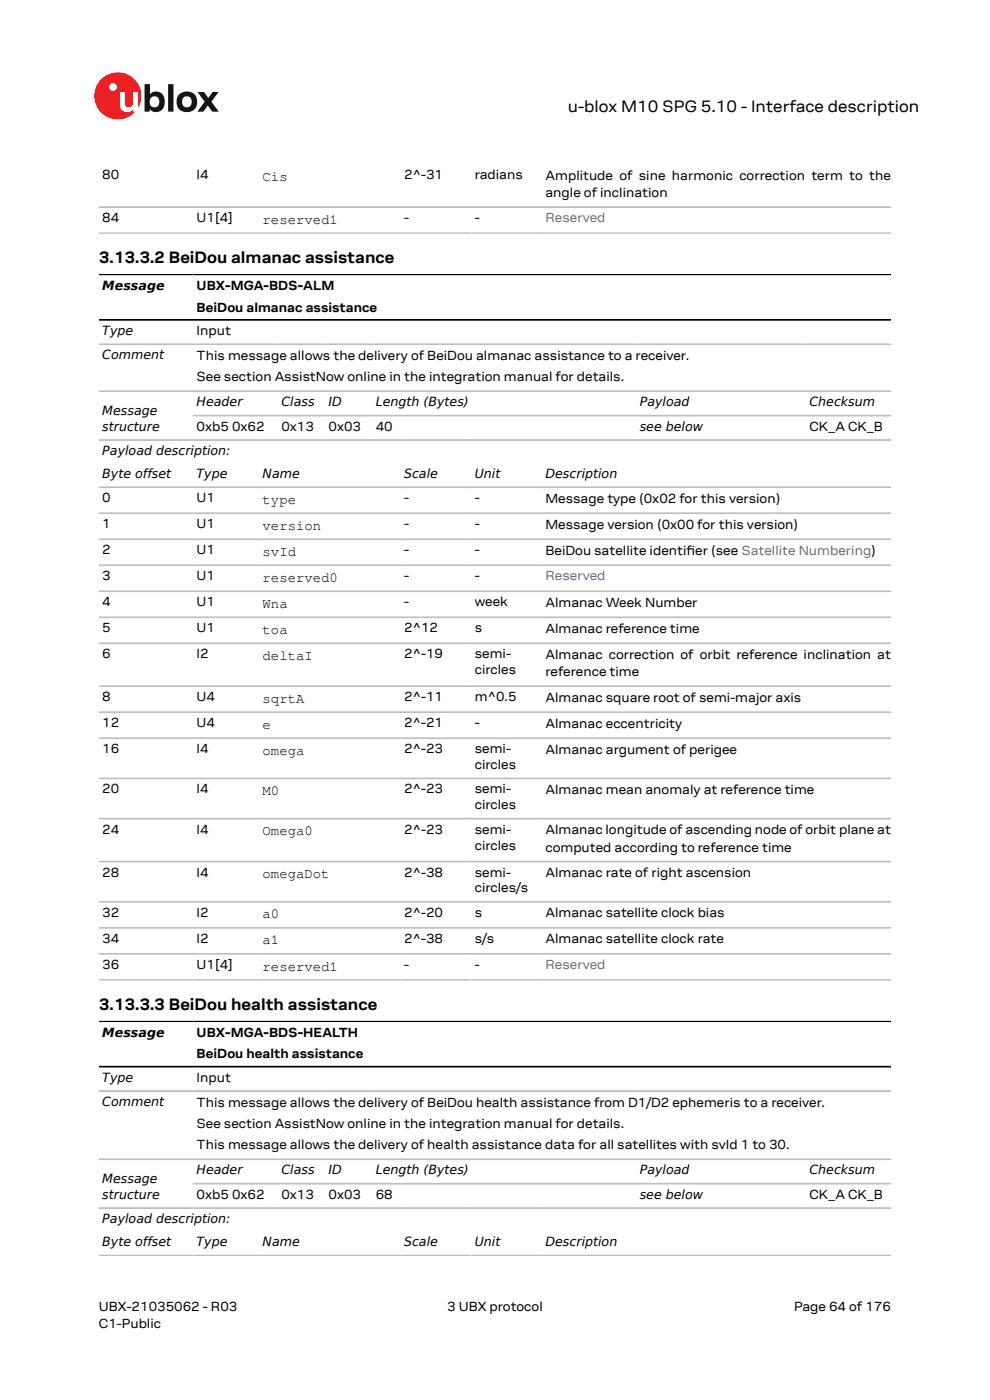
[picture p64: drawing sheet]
<svg xmlns="http://www.w3.org/2000/svg" width="210mm" height="297mm" viewBox="0 0 210 297" stroke-linecap="round" stroke-linejoin="round" font-family="sans-serif">
<defs><g id="words">
<g font-size="3.5">
<text x="120.4" y="23.7">u-blox M10 SPG 5.10 - Interface description</text>
<text x="21" y="55.8">3.13.3.2 BeiDou almanac assistance</text>
<text x="21" y="214.3">3.13.3.3 BeiDou health assistance</text>
</g>
<g font-size="3">
<text x="55.7" y="38.4">Cis</text>
<text x="55.7" y="47.5">reserved1</text>
<text x="55.7" y="106.9">type</text>
<text x="55.7" y="112.4">version</text>
<text x="55.7" y="117.9">svId</text>
<text x="55.7" y="123.4">reserved0</text>
<text x="55.7" y="129">Wna</text>
<text x="55.7" y="134.5">toa</text>
<text x="55.7" y="140">deltaI</text>
<text x="55.7" y="149.1">sqrtA</text>
<text x="55.7" y="154.6">e</text>
<text x="55.7" y="160.1">omega</text>
<text x="55.7" y="168.7">M0</text>
<text x="55.7" y="177.2">Omega0</text>
<text x="55.7" y="186.3">omegaDot</text>
<text x="55.7" y="194.9">a0</text>
<text x="55.7" y="200.4">a1</text>
<text x="55.7" y="205.9">reserved1</text>
</g>
<g font-size="2.8">
<text x="21.7" y="38">80</text>
<text x="41.7" y="38">I4</text>
<text x="85.7" y="38">2^-31</text>
<text x="100.7" y="38">radians</text>
<text x="115.7" y="38.1">Amplitude of sine harmonic correction term to the</text>
<text x="115.7" y="41.8">angle of inclination</text>
<text x="21.7" y="47.1">84</text>
<text x="41.7" y="47.1">U1[4]</text>
<text x="85.7" y="47.1">-</text>
<text x="100.7" y="47.1">-</text>
<text x="41.7" y="61.6">UBX-MGA-BDS-ALM</text>
<text x="41.7" y="66.1">BeiDou almanac assistance</text>
<text x="41.7" y="71">Input</text>
<text x="41.7" y="76.3">This message allows the delivery of BeiDou almanac assistance to a receiver.</text>
<text x="41.7" y="80.9">See section AssistNow online in the integration manual for details.</text>
<text x="41.7" y="91.3">0xb5 0x62</text>
<text x="59.7" y="91.3">0x13</text>
<text x="69.7" y="91.3">0x03</text>
<text x="79.7" y="91.3">40</text>
<text x="171.7" y="91.3">CK_A CK_B</text>
<text x="21.7" y="106.5">0</text>
<text x="41.7" y="106.5">U1</text>
<text x="85.7" y="106.5">-</text>
<text x="100.7" y="106.5">-</text>
<text x="115.7" y="106.7">Message type (0x02 for this version)</text>
<text x="21.7" y="112">1</text>
<text x="41.7" y="112">U1</text>
<text x="85.7" y="112">-</text>
<text x="100.7" y="112">-</text>
<text x="115.7" y="112.2">Message version (0x00 for this version)</text>
<text x="21.7" y="117.6">2</text>
<text x="41.7" y="117.6">U1</text>
<text x="85.7" y="117.6">-</text>
<text x="100.7" y="117.6">-</text>
<text x="115.7" y="117.7">BeiDou satellite identifer (see Satellite Numbering)</text>
<text x="145.6" y="117.7">i</text>
<text x="21.7" y="123.1">3</text>
<text x="41.7" y="123.1">U1</text>
<text x="85.7" y="123.1">-</text>
<text x="100.7" y="123.1">-</text>
<text x="21.7" y="128.6">4</text>
<text x="41.7" y="128.6">U1</text>
<text x="85.7" y="128.6">-</text>
<text x="100.7" y="128.6">week</text>
<text x="115.7" y="128.7">Almanac Week Number</text>
<text x="21.7" y="134.1">5</text>
<text x="41.7" y="134.1">U1</text>
<text x="85.7" y="134.1">2^12</text>
<text x="100.7" y="134.1">s</text>
<text x="115.7" y="134.3">Almanac reference time</text>
<text x="21.7" y="139.6">6</text>
<text x="41.7" y="139.6">I2</text>
<text x="85.7" y="139.6">2^-19</text>
<text x="100.7" y="139.6">semi-</text>
<text x="100.7" y="143">circles</text>
<text x="115.7" y="139.8">Almanac correction of orbit reference inclination at</text>
<text x="115.7" y="143.4">reference time</text>
<text x="21.7" y="148.7">8</text>
<text x="41.7" y="148.7">U4</text>
<text x="85.7" y="148.7">2^-11</text>
<text x="100.7" y="148.7">m^0.5</text>
<text x="115.7" y="148.9">Almanac square root of semi-major axis</text>
<text x="21.7" y="154.3">12</text>
<text x="41.7" y="154.3">U4</text>
<text x="85.7" y="154.3">2^-21</text>
<text x="100.7" y="154.3">-</text>
<text x="115.7" y="154.4">Almanac eccentricity</text>
<text x="21.7" y="159.8">16</text>
<text x="41.7" y="159.8">I4</text>
<text x="85.7" y="159.8">2^-23</text>
<text x="100.7" y="159.8">semi-</text>
<text x="115.7" y="159.9">Almanac argument of perigee</text>
<text x="100.7" y="163.2">circles</text>
<text x="21.7" y="168.3">20</text>
<text x="41.7" y="168.3">I4</text>
<text x="85.7" y="168.3">2^-23</text>
<text x="100.7" y="168.3">semi-</text>
<text x="100.7" y="171.7">circles</text>
<text x="115.7" y="168.4">Almanac mean anomaly at reference time</text>
<text x="21.7" y="176.8">24</text>
<text x="41.7" y="176.8">I4</text>
<text x="85.7" y="176.8">2^-23</text>
<text x="100.7" y="176.8">semi-</text>
<text x="115.7" y="177">Almanac longitude of ascending node of orbit plane at</text>
<text x="21.7" y="185.9">28</text>
<text x="41.7" y="185.9">I4</text>
<text x="85.7" y="185.9">2^-38</text>
<text x="100.7" y="180.2">circles</text>
<text x="100.7" y="185.9">semi-</text>
<text x="115.7" y="180.7">computed according to reference time</text>
<text x="100.7" y="189.3">circles/s</text>
<text x="115.7" y="186.1">Almanac rate of right ascension</text>
<text x="21.7" y="194.5">32</text>
<text x="41.7" y="194.5">I2</text>
<text x="85.7" y="194.5">2^-20</text>
<text x="100.7" y="194.5">s</text>
<text x="115.7" y="194.6">Almanac satellite clock bias</text>
<text x="21.7" y="200">34</text>
<text x="41.7" y="200">I2</text>
<text x="85.7" y="200">2^-38</text>
<text x="100.7" y="200">s/s</text>
<text x="115.7" y="200.1">Almanac satellite clock rate</text>
<text x="21.7" y="205.5">36</text>
<text x="41.7" y="205.5">U1[4]</text>
<text x="85.7" y="205.5">-</text>
<text x="100.7" y="205.5">-</text>
<text x="41.7" y="220">UBX-MGA-BDS-HEALTH</text>
<text x="41.7" y="224.5">BeiDou health assistance</text>
<text x="41.7" y="229.5">Input</text>
<text x="41.7" y="234.8">This message allows the delivery of BeiDou health assistance from D1/D2 ephemeris to a receiver.</text>
<text x="41.7" y="239.3">See section AssistNow online in the integration manual for details.</text>
<text x="41.7" y="243.8">This message allows the delivery of health assistance data for all satellites with svId 1 to 30.</text>
<text x="41.7" y="254.3">0xb5 0x62</text>
<text x="59.7" y="254.3">0x13</text>
<text x="69.7" y="254.3">0x03</text>
<text x="79.7" y="254.3">68</text>
<text x="171.7" y="254.3">CK_A CK_B</text>
<text x="21" y="278">UBX-21035062 - R03</text>
<text x="21" y="281.8">C1-Public</text>
<text x="94.9" y="278">3 UBX protocol</text>
<text x="168.4" y="278">Page 64 of 176</text>
</g>
<g font-size="2.8" fill="#4664b4">
<text x="115.7" y="47.1">Reserved</text>
<text x="115.7" y="123.1">Reserved</text>
<text x="115.7" y="205.5">Reserved</text>
</g>
<g font-size="2.7">
<text x="21.7" y="61.5">Message</text>
<text x="21.7" y="71.1">Type</text>
<text x="21.7" y="76.2">Comment</text>
<text x="21.7" y="88">Message</text>
<text x="41.7" y="86.2">Header</text>
<text x="59.7" y="86.2">Class</text>
<text x="69.7" y="86.2">ID</text>
<text x="79.7" y="86.2">Length (Bytes)</text>
<text x="135.7" y="86.2">Payload</text>
<text x="171.7" y="86.2">Checksum</text>
<text x="21.7" y="91.4">structure</text>
<text x="135.7" y="91.4">see below</text>
<text x="21.7" y="96.5">Payload description:</text>
<text x="21.7" y="101.4">Byte offset</text>
<text x="41.7" y="101.4">Type</text>
<text x="55.7" y="101.4">Name</text>
<text x="85.7" y="101.4">Scale</text>
<text x="100.7" y="101.4">Unit</text>
<text x="115.7" y="101.4">Description</text>
<text x="21.7" y="219.9">Message</text>
<text x="21.7" y="229.5">Type</text>
<text x="21.7" y="234.7">Comment</text>
<text x="21.7" y="250.9">Message</text>
<text x="41.7" y="249.1">Header</text>
<text x="59.7" y="249.1">Class</text>
<text x="69.7" y="249.1">ID</text>
<text x="79.7" y="249.1">Length (Bytes)</text>
<text x="135.7" y="249.1">Payload</text>
<text x="171.7" y="249.1">Checksum</text>
<text x="21.7" y="254.3">structure</text>
<text x="135.7" y="254.3">see below</text>
<text x="21.7" y="259.5">Payload description:</text>
<text x="21.7" y="264.3">Byte offset</text>
<text x="41.7" y="264.3">Type</text>
<text x="55.7" y="264.3">Name</text>
<text x="85.7" y="264.3">Scale</text>
<text x="100.7" y="264.3">Unit</text>
<text x="115.7" y="264.3">Description</text>
</g>
</g></defs>
<circle cx="25" cy="20.4" r="5" fill="#ed2023"/>
<circle cx="24" cy="18.5" r=".83" fill="#fff"/>
<g fill="#151516">
<path d="M35.7 17.9h1.1v5.8h-1.1z"/>
<path d="M41.9 19.5h1.4l.9 1.3 .9-1.3h1.3l-1.6 2.1 1.6 2.1h-1.4l-.9-1.3-1 1.3h-1.2l1.5-2.1z"/>
<path d="M32 20.7a1.17 1.17 0 0 0-.1 1.5 1.17 1.17 0 0 0 1.4 .4 1.16 1.16 0 0 0 .4-1.6 1.16 1.16 0 0 0-1.7-.3zM30.7 17.9h1.1v2.1a1.82 1.82 0 0 1 2.2-.4 1.82 1.82 0 0 1 .9 2 1.83 1.83 0 0 1-1 2 1.83 1.83 0 0 1-2.1-.5v.6h-1.1z"/>
<path d="M38.9 20.7a1.18 1.18 0 0 0-.2 1.5 1.18 1.18 0 0 0 1.5 .4 1.18 1.18 0 0 0 .4-1.5 1.18 1.18 0 0 0-1.5-.5zM37.4 21.6a2.25 2.25 0 0 1 4.5 0 2.25 2.25 0 0 1-4.5 0z"/>
</g>
<path d="M25.4 19.5h1.1v2.5a.84 .84 0 0 0 1 .8 .84 .84 0 0 0 .7-1v-2.3h1.1v4.2h-1.1v-.5a1.59 1.59 0 0 1-1.8 .5 1.59 1.59 0 0 1-1-1.5z" fill="#fff"/>
<g fill="none" stroke="#bebebe" stroke-width=".35">
<path d="M21 43.9h168M21 49.4h168M21 73h168M21 83h168M21 93.4h168M41 88.2h148M21 103.4h168M21 108.9h168M21 114.4h168M21 119.9h168M21 125.4h168M21 130.9h168"/>
<path d="M21 136.5h168M21 145.6h168M21 151.1h168M21 156.6h168M21 165.1h168M21 173.7h168M21 182.8h168M21 191.3h168M21 196.8h168M21 202.4h168M21 207.9h168M21 231.5h168"/>
<path d="M21 245.9h168M21 256.3h168M41 251.1h148M21 266.3h168"/>
</g>
<path d="M21 58.3h168M21 67.9h168M21 216.7h168M21 226.3h168" fill="none" stroke="#000" stroke-width=".35"/>
<use href="#words"/>
</svg>
